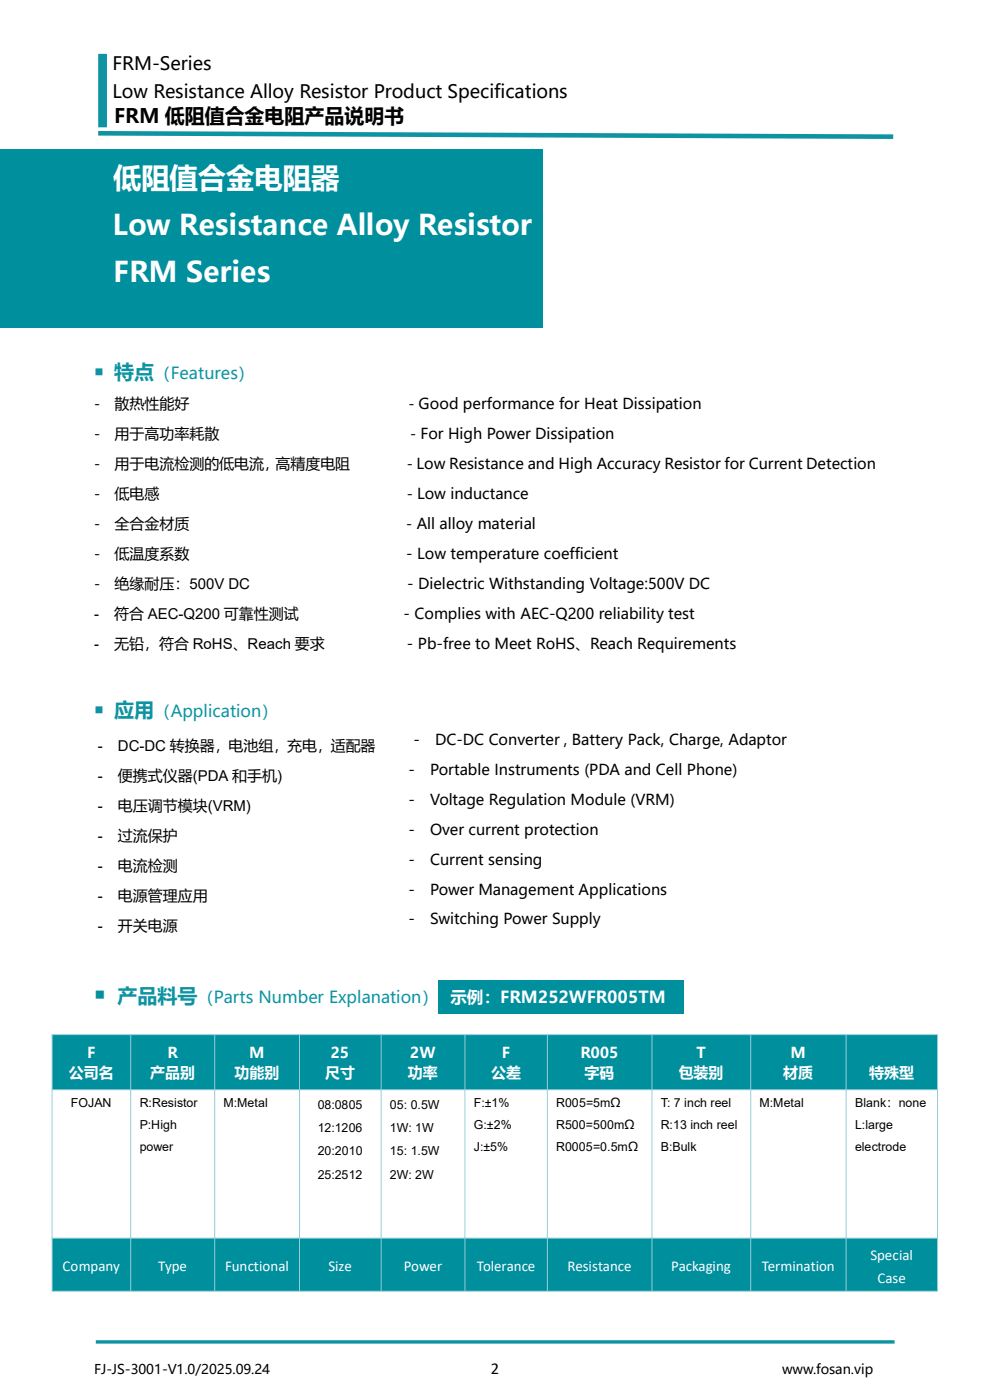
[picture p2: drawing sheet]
<svg xmlns="http://www.w3.org/2000/svg" width="210mm" height="297mm" viewBox="0 0 210 297" stroke-linecap="round" stroke-linejoin="round" font-family="sans-serif">
<defs><g id="words">
<g font-size="6" fill="#fff">
<text x="24" y="40">低阻值合金电阻器</text>
<text x="23.9" y="49.8">Low Resistance Alloy Resistor</text>
<text x="24" y="59.7">FRM Series</text>
</g>
<text font-size="5" fill="#0d7d8a" x="20" y="212.7">￭</text>
<text font-size="4.2" x="24.2" y="26.2">FRM 低阻值合金电阻产品说明书</text>
<g font-size="4.2" fill="#0e93a2">
<text x="20" y="80.4">￭ 特点</text>
<text x="20" y="152.1">￭ 应用</text>
<text x="24.9" y="212.7">产品料号</text>
</g>
<g font-size="3.9">
<text x="23.9" y="14.9">FRM-Series</text>
<text x="23.9" y="20.9">Low Resistance Alloy Resistor Product Specifications</text>
</g>
<g font-size="3.5" fill="#0e93a2">
<text x="32.7" y="80.4">（Features）</text>
<text x="32.7" y="152.1">（Application）</text>
<text x="41.9" y="212.7">（Parts Number Explanation）</text>
</g>
<text font-size="3.5" fill="#fff" x="95.5" y="212.7">示例：FRM252WFR005TM</text>
<text font-size="3.5" x="104.1" y="291.5">2</text>
<g font-size="3.2">
<text x="24.3" y="86.8">散热性能好</text>
<text x="24.3" y="93.1">用于高功率耗散</text>
<text x="24.3" y="99.5">用于电流检测的低电流，高精度电阻</text>
<text x="24.3" y="105.8">低电感</text>
<text x="24.3" y="112.2">全合金材质</text>
<text x="24.3" y="118.5">低温度系数</text>
<text x="86.2" y="118.5">- Low temperature coefficient</text>
<text x="24.3" y="124.9">绝缘耐压：500V DC</text>
<text x="86.4" y="124.9">- Dielectric Withstanding Voltage:500V DC</text>
<text x="20" y="131.2">-</text>
<text x="24.2" y="131.2">符合 AEC-Q200 可靠性测试</text>
<text x="85.6" y="131.2">- Complies with AEC-Q200 reliability test</text>
<text x="20" y="137.6">-</text>
<text x="24.2" y="137.6">无铅，符合 RoHS、Reach 要求</text>
<text x="86.3" y="137.6">- Pb-free to Meet RoHS、Reach Requirements</text>
<text x="20.8" y="159.4">-</text>
<text x="25" y="159.4">DC-DC 转换器，电池组，充电，适配器</text>
<text x="87.7" y="158">-</text>
<text x="92.3" y="158">DC-DC Converter , Battery Pack, Charge, Adaptor</text>
<text x="20.8" y="165.8">-</text>
<text x="25" y="165.8">便携式仪器(PDA 和手机)</text>
<text x="86.7" y="164.4">-</text>
<text x="91.2" y="164.4">Portable Instruments (PDA and Cell Phone)</text>
<text x="20.8" y="172.1">-</text>
<text x="25" y="172.1">电压调节模块(VRM)</text>
<text x="86.7" y="170.7">-</text>
<text x="91.2" y="170.7">Voltage Regulation Module (VRM)</text>
<text x="20.8" y="178.5">-</text>
<text x="25" y="178.5">过流保护</text>
<text x="86.7" y="177.1">-</text>
<text x="91.2" y="177.1">Over current protection</text>
<text x="20.8" y="184.8">-</text>
<text x="25" y="184.8">电流检测</text>
<text x="86.7" y="183.4">-</text>
<text x="91.2" y="183.4">Current sensing</text>
<text x="20.8" y="191.2">-</text>
<text x="25" y="191.2">电源管理应用</text>
<text x="86.7" y="189.8">-</text>
<text x="91.2" y="189.8">Power Management Applications</text>
<text x="20.8" y="197.5">-</text>
<text x="25" y="197.5">开关电源</text>
<text x="86.7" y="196.1">-</text>
<text x="91.2" y="196.1">Switching Power Supply</text>
</g>
<g font-size="3.2" fill="#fff">
<text x="18.5" y="224.5">F</text>
<text x="35.5" y="224.5">R</text>
<text x="52.9" y="224.5">M</text>
<text x="70.2" y="224.5">25</text>
<text x="87" y="224.5">2W</text>
<text x="106.5" y="224.5">F</text>
<text x="123.1" y="224.5">R005</text>
<text x="147.7" y="224.5">T</text>
<text x="167.7" y="224.5">M</text>
<text x="14.6" y="228.7">公司名</text>
<text x="31.8" y="228.7">产品别</text>
<text x="49.7" y="228.7">功能别</text>
<text x="69" y="228.7">尺寸</text>
<text x="86.5" y="228.7">功率</text>
<text x="104.2" y="228.7">公差</text>
<text x="124" y="228.7">字码</text>
<text x="144" y="228.7">包装别</text>
<text x="166.2" y="228.7">材质</text>
<text x="184.4" y="228.7">特殊型</text>
<text x="13.3" y="269.7">Company</text>
<text x="33.6" y="269.7">Type</text>
<text x="47.8" y="269.7">Functional</text>
<text x="69.7" y="269.7">Size</text>
<text x="85.6" y="269.7">Power</text>
<text x="101.2" y="269.7">Tolerance</text>
<text x="120.4" y="269.7">Resistance</text>
<text x="142.4" y="269.7">Packaging</text>
<text x="161.6" y="269.7">Termination</text>
<text x="184.7" y="267.3">Special</text>
<text x="186.1" y="272.2">Case</text>
</g>
<g font-size="3">
<text x="20" y="86.8">-</text>
<text x="86.7" y="86.8">- Good performance for Heat Dissipation</text>
<text x="20" y="93.1">-</text>
<text x="87" y="93.1">- For High Power Dissipation</text>
<text x="20" y="99.5">-</text>
<text x="86.3" y="99.5">- Low Resistance and High Accuracy Resistor for Current Detection</text>
<text x="20" y="105.8">-</text>
<text x="86.3" y="105.8">- Low inductance</text>
<text x="20" y="112.2">-</text>
<text x="86.2" y="112.2">- All alloy material</text>
<text x="20" y="118.5">-</text>
<text x="20" y="124.9">-</text>
</g>
<g font-size="2.8">
<text x="20" y="291.6">FJ-JS-3001-V1.0/2025.09.24</text>
<text x="165.9" y="291.6">www.fosan.vip</text>
</g>
<g font-size="2.6">
<text x="15" y="234.9">FOJAN</text>
<text x="29.6" y="239.5">P:High</text>
<text x="29.6" y="234.9">R:Resistor</text>
<text x="47.4" y="234.9">M:Metal</text>
<text x="67.4" y="235.2">08:0805</text>
<text x="82.7" y="235.2">05: 0.5W</text>
<text x="100.5" y="234.9">F:±1%</text>
<text x="100.5" y="239.5">G:±2%</text>
<text x="118" y="234.9">R005=5mΩ</text>
<text x="118" y="239.5">R500=500mΩ</text>
<text x="140.2" y="234.9">T: 7 inch reel</text>
<text x="140.2" y="239.5">R:13 inch reel</text>
<text x="161.1" y="234.9">M:Metal</text>
<text x="181.4" y="239.5">L:large</text>
<text x="181.4" y="234.9">Blank：none</text>
<text x="29.6" y="244.1">power</text>
<text x="67.4" y="240.1">12:1206</text>
<text x="67.4" y="245.1">20:2010</text>
<text x="82.7" y="240.1">1W: 1W</text>
<text x="82.7" y="245.1">15: 1.5W</text>
<text x="100.5" y="244.1">J:±5%</text>
<text x="118" y="244.1">R0005=0.5mΩ</text>
<text x="140.2" y="244.1">B:Bulk</text>
<text x="181.4" y="244.1">electrode</text>
<text x="67.4" y="250">25:2512</text>
<text x="82.7" y="250">2W: 2W</text>
</g>
</g></defs>
<path d="M21.8 11.4v15.6" fill="none" stroke="#0e93a2" stroke-width="1.9" stroke-linecap="butt"/>
<path d="M20.8 28.3l168.7 .7" fill="none" stroke="#0e93a2" stroke-width=".97" stroke-linecap="butt"/>
<path d="M20.3 284.7h169.5" fill="none" stroke="#0e93a3" stroke-width=".72" stroke-linecap="butt"/>
<g fill="#008f9c">
<path d="M0 31.7h115.2v37.9h-115.2z"/>
<path d="M11.1 219.5h16.6v11.6h-16.6z"/>
<path d="M27.8 219.5h17.7v11.6h-17.7z"/>
<path d="M45.6 219.5h17.9v11.6h-17.9z"/>
<path d="M63.6 219.5h17.2v11.6h-17.2z"/>
<path d="M80.9 219.5h17.7v11.6h-17.7z"/>
<path d="M98.7 219.5h17.4v11.6h-17.4z"/>
<path d="M116.2 219.5h22.1v11.6h-22.1z"/>
<path d="M138.3 219.5h20.9v11.6h-20.9z"/>
<path d="M159.3 219.5h20.2v11.6h-20.2z"/>
<path d="M179.6 219.5h19.3v11.6h-19.3z"/>
<path d="M11.1 262.7h16.6v11.2h-16.6z"/>
<path d="M27.8 262.7h17.7v11.2h-17.7z"/>
<path d="M45.6 262.7h17.9v11.2h-17.9z"/>
<path d="M63.6 262.7h17.2v11.2h-17.2z"/>
<path d="M80.9 262.7h17.7v11.2h-17.7z"/>
<path d="M98.7 262.7h17.4v11.2h-17.4z"/>
<path d="M116.2 262.7h22.1v11.2h-22.1z"/>
<path d="M138.3 262.7h20.9v11.2h-20.9z"/>
<path d="M159.3 262.7h20.2v11.2h-20.2z"/>
<path d="M179.6 262.7h19.3v11.2h-19.3z"/>
</g>
<g fill="none" stroke="#92cddc" stroke-width=".21">
<path d="M11 219.5h188M11 219.4v54.5M27.7 219.4v54.5M45.6 219.4v54.5M63.5 219.4v54.5M80.9 219.4v54.5M98.6 219.4v54.5M116.1 219.4v54.5M138.3 219.4v54.5M159.3 219.4v54.5M179.5 219.4v54.5M198.9 219.4v54.5"/>
<path d="M11 231.2h188M11 262.7h188M11 273.9h188"/>
</g>
<path d="M92.9 207.9h52.1v7.2h-52.1z" fill="#008f9c"/>
<path d="M18.2 153.8h64.1v45.8h-64.1z" fill="#fff"/>
<use href="#words"/>
</svg>
